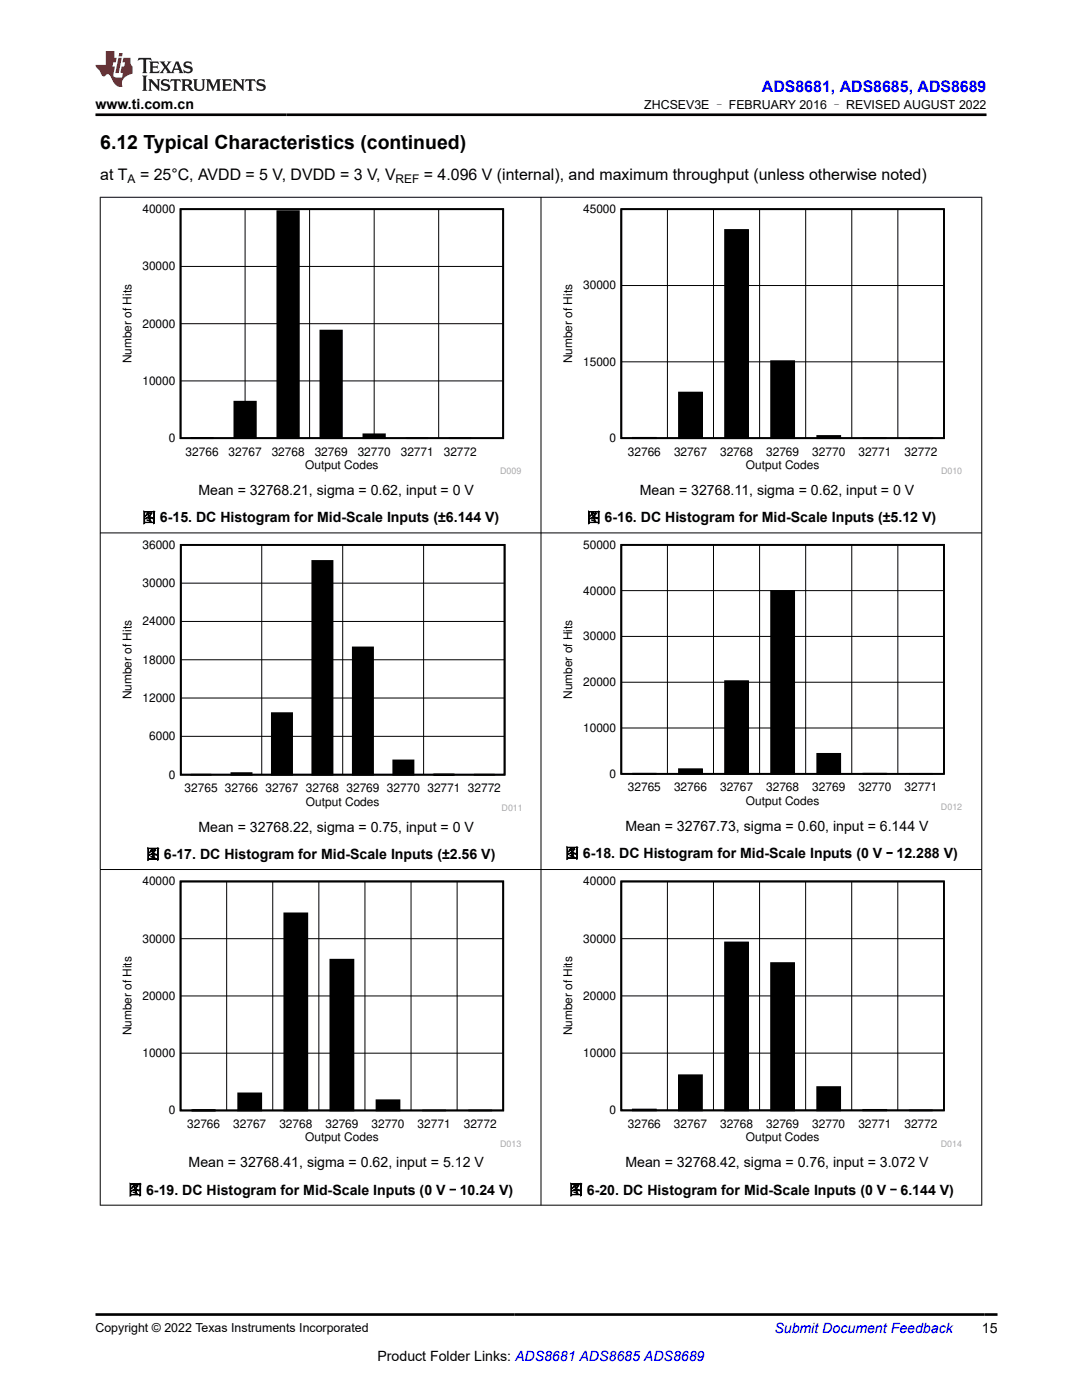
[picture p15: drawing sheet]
<svg xmlns="http://www.w3.org/2000/svg" width="216mm" height="279mm" viewBox="0 0 216 279" stroke-linecap="round" stroke-linejoin="round" font-family="sans-serif">
<defs><g id="words">
<text font-size="3.9" x="20" y="29.8">6.12 Typical Characteristics (continued)</text>
<text font-size="3.2" fill="#00f" x="152" y="18.3">ADS8681, ADS8685, ADS8689</text>
<g font-size="3.2">
<text x="20" y="36">at T</text>
<text x="27.9" y="36">= 25°C, AVDD = 5 V, DVDD = 3 V, V</text>
<text x="84.6" y="36">= 4.096 V (internal), and maximum throughput (unless otherwise noted)</text>
</g>
<g font-size="2.8">
<text x="19" y="21.7">www.ti.com.cn</text>
<text x="39.6" y="98.8">Mean = 32768.21, sigma = 0.62, input = 0 V</text>
<text x="127.7" y="98.8">Mean = 32768.11, sigma = 0.62, input = 0 V</text>
<text x="28.3" y="104.3">图 6-15. DC Histogram for Mid-Scale Inputs (±6.144 V)</text>
<text x="117" y="104.3">图 6-16. DC Histogram for Mid-Scale Inputs (±5.12 V)</text>
<text x="39.6" y="165.9">Mean = 32768.22, sigma = 0.75, input = 0 V</text>
<text x="124.8" y="165.7">Mean = 32767.73, sigma = 0.60, input = 6.144 V</text>
<text x="29.1" y="171.4">图 6-17. DC Histogram for Mid-Scale Inputs (±2.56 V)</text>
<text x="112.7" y="171.3">图 6-18. DC Histogram for Mid-Scale Inputs (0 V–12.288 V)</text>
<text x="37.6" y="232.9">Mean = 32768.41, sigma = 0.62, input = 5.12 V</text>
<text x="124.8" y="232.9">Mean = 32768.42, sigma = 0.76, input = 3.072 V</text>
<text x="25.6" y="238.4">图 6-19. DC Histogram for Mid-Scale Inputs (0 V–10.24 V)</text>
<text x="113.5" y="238.4">图 6-20. DC Histogram for Mid-Scale Inputs (0 V–6.144 V)</text>
<text x="195.9" y="266.1">15</text>
<text x="75.3" y="271.7">Product Folder Links: ADS8681 ADS8685 ADS8689</text>
</g>
<text font-size="2.8" fill="#00f" x="154.5" y="266.1">Submit Document Feedback</text>
<g font-size="2.5">
<text x="128.6" y="21.8">ZHCSEV3E – FEBRUARY 2016 – REVISED AUGUST 2022</text>
<text x="19" y="265.8">Copyright © 2022 Texas Instruments Incorporated</text>
</g>
<g font-size="2.4">
<text x="25.5" y="36.6">A</text>
<text x="78.9" y="36.6">REF</text>
<text x="28.4" y="42.5">40000</text>
<text x="116.4" y="42.5">45000</text>
<text x="28.4" y="54">30000</text>
<text x="116.4" y="57.8">30000</text>
<text x="28.4" y="65.4">20000</text>
<text x="26.2" y="72.5" transform="rotate(-90 26.2 72.5)">Number of Hits</text>
<text x="28.4" y="76.8">10000</text>
<text x="114.2" y="72.5" transform="rotate(-90 114.2 72.5)">Number of Hits</text>
<text x="116.4" y="73">15000</text>
<text x="33.7" y="88.2">0</text>
<text x="121.6" y="88.2">0</text>
<text x="37" y="90.9">32766</text>
<text x="45.6" y="90.9">32767</text>
<text x="54.2" y="90.9">32768</text>
<text x="60.9" y="93.6">Output Codes</text>
<text x="62.8" y="90.9">32769</text>
<text x="71.4" y="90.9">32770</text>
<text x="80" y="90.9">32771</text>
<text x="88.5" y="90.9">32772</text>
<text x="125.3" y="90.9">32766</text>
<text x="134.5" y="90.9">32767</text>
<text x="143.7" y="90.9">32768</text>
<text x="148.9" y="93.6">Output Codes</text>
<text x="152.9" y="90.9">32769</text>
<text x="162.1" y="90.9">32770</text>
<text x="171.3" y="90.9">32771</text>
<text x="180.5" y="90.9">32772</text>
<text x="28.4" y="109.5">36000</text>
<text x="116.4" y="109.5">50000</text>
<text x="28.4" y="117.2">30000</text>
<text x="116.4" y="118.6">40000</text>
<text x="28.4" y="124.8">24000</text>
<text x="116.4" y="127.8">30000</text>
<text x="28.4" y="132.4">18000</text>
<text x="116.4" y="136.9">20000</text>
<text x="26.3" y="139.6" transform="rotate(-90 26.3 139.6)">Number of Hits</text>
<text x="28.4" y="140.1">12000</text>
<text x="114.2" y="139.5" transform="rotate(-90 114.2 139.5)">Number of Hits</text>
<text x="29.8" y="147.7">6000</text>
<text x="116.4" y="146.1">10000</text>
<text x="33.7" y="155.4">0</text>
<text x="121.6" y="155.2">0</text>
<text x="36.8" y="158.1">32765 32766 32767 32768 32769 32770 32771 32772</text>
<text x="61" y="160.8">Output Codes</text>
<text x="125.3" y="157.9">32765</text>
<text x="134.5" y="157.9">32766</text>
<text x="143.7" y="157.9">32767</text>
<text x="148.9" y="160.6">Output Codes</text>
<text x="152.9" y="157.9">32768</text>
<text x="162.1" y="157.9">32769</text>
<text x="171.3" y="157.9">32770</text>
<text x="180.5" y="157.9">32771</text>
<text x="28.4" y="176.7">40000</text>
<text x="116.4" y="176.7">40000</text>
<text x="28.4" y="188.1">30000</text>
<text x="116.4" y="188.1">30000</text>
<text x="28.4" y="199.5">20000</text>
<text x="116.4" y="199.5">20000</text>
<text x="26.2" y="206.7" transform="rotate(-90 26.2 206.7)">Number of Hits</text>
<text x="114.2" y="206.6" transform="rotate(-90 114.2 206.6)">Number of Hits</text>
<text x="28.4" y="211">10000</text>
<text x="116.4" y="211">10000</text>
<text x="33.7" y="222.4">0</text>
<text x="37.3" y="225.1">32766</text>
<text x="46.5" y="225.1">32767</text>
<text x="55.7" y="225.1">32768</text>
<text x="60.9" y="227.8">Output Codes</text>
<text x="64.9" y="225.1">32769</text>
<text x="74.1" y="225.1">32770</text>
<text x="83.3" y="225.1">32771</text>
<text x="92.5" y="225.1">32772</text>
<text x="121.6" y="222.4">0</text>
<text x="125.3" y="225.1">32766</text>
<text x="134.5" y="225.1">32767</text>
<text x="143.7" y="225.1">32768</text>
<text x="148.8" y="227.8">Output Codes</text>
<text x="152.9" y="225.1">32769</text>
<text x="162.1" y="225.1">32770</text>
<text x="171.3" y="225.1">32771</text>
<text x="180.5" y="225.1">32772</text>
</g>
<g font-size="1.8" fill="#a8a8a8">
<text x="99.8" y="94.7">D009</text>
<text x="187.8" y="94.7">D010</text>
<text x="100.1" y="161.9">D011</text>
<text x="187.8" y="161.7">D012</text>
<text x="99.8" y="228.8">D013</text>
<text x="187.7" y="228.8">D014</text>
</g>
</g></defs>
<path d="M36 41.8h64.4v45.7h-64.4zM55.3 42.1h4.3v45.4h-4.3zM63.9 66h4.3v21.5h-4.3zM38.2 87.4l4.3 .1zM46.8 80.2h4.3v7.3h-4.3zM72.5 86.7h4.3v.8h-4.3zM81.1 87.5h4.3zM89.7 87.5h4.3z" fill="none" stroke="#000" stroke-width=".34"/>
<path d="M36 41.8h64.4v45.7h-64.4zM36 53.2h64.4M48.9 41.8v45.7M61.8 41.8v45.7M74.7 41.8v45.7M87.5 41.8v45.7M36 76h64.4M36 64.6h64.4" fill="none" stroke="#000" stroke-width=".2"/>
<g fill="#000">
<path d="M46.8 80.2h4.3v7.3h-4.3z" fill-rule="evenodd"/>
<path d="M55.3 42.1h4.3v45.4h-4.3z" fill-rule="evenodd"/>
<path d="M63.9 66h4.3v21.5h-4.3z" fill-rule="evenodd"/>
<path d="M72.5 86.7h4.3v.8h-4.3z" fill-rule="evenodd"/>
</g>
<path d="M111.9 40.8h80.1v53.9h-80.1z" fill-rule="evenodd" fill="#fff"/>
<path d="M124 41.8h64.4v45.7h-64.4zM144.7 45.9h4.6v41.6h-4.6zM135.5 78.3h4.6v9.2h-4.6zM153.9 72.1h4.6v15.4h-4.6zM126.3 87.4l4.6 .1zM163.1 87h4.6v.5h-4.6zM172.3 87.5h4.6zM181.5 87.5h4.6z" fill="none" stroke="#000" stroke-width=".34"/>
<path d="M124 41.8h64.4v45.7h-64.4zM124 57h64.4M133.2 41.8v45.7M142.4 41.8v45.7M151.6 41.8v45.7M160.8 41.8v45.7M170 41.8v45.7M179.2 41.8v45.7M124 72.2h64.4M126.3 87.4h4.6" fill="none" stroke="#000" stroke-width=".2"/>
<g fill="#000">
<path d="M135.5 78.3h4.6v9.2h-4.6z" fill-rule="evenodd"/>
<path d="M144.7 45.9h4.6v41.6h-4.6z" fill-rule="evenodd"/>
<path d="M153.9 72.1h4.6v15.4h-4.6z" fill-rule="evenodd"/>
<path d="M163.1 87h4.6v.5h-4.6z" fill-rule="evenodd"/>
</g>
<path d="M24 107.8h80v54.1h-80z" fill-rule="evenodd" fill="#fff"/>
<path d="M36.1 108.7h64.6v45.9h-64.6zM62.3 112h4.1v42.6h-4.1zM70.4 129.2h4v25.4h-4zM38.1 154.6h4zM46.2 154.3h4v.3h-4zM54.2 142.3h4.1v12.3h-4.1zM78.5 151.8h4v2.8h-4zM86.6 154.6h4zM94.6 154.6h4.1z" fill="none" stroke="#000" stroke-width=".35"/>
<path d="M36.1 116.4h64.6M52.2 108.7v45.9M68.4 108.7v45.9M84.5 108.7v45.9M100.7 108.7v45.9M100.7 108.7h-64.6v45.9h64.6M36.1 139.3h64.6M36.1 131.7h64.6M36.1 124h64.6M36.1 147h64.6" fill="none" stroke="#000" stroke-width=".2"/>
<path d="M46.2 154.4h4" fill="none" stroke="#000" stroke-width=".32"/>
<g fill="#000">
<path d="M54.2 142.3h4.1v12.3h-4.1z" fill-rule="evenodd"/>
<path d="M62.3 112h4.1v42.6h-4.1z" fill-rule="evenodd"/>
<path d="M70.4 129.2h4v25.4h-4z" fill-rule="evenodd"/>
<path d="M78.5 151.8h4v2.8h-4z" fill-rule="evenodd"/>
</g>
<path d="M111.9 107.8h80.1v53.9h-80.1z" fill-rule="evenodd" fill="#fff"/>
<path d="M124 108.7h64.4v45.7h-64.4zM153.9 117.9h4.6v36.5h-4.6zM144.7 135.9h4.6v18.5h-4.6zM126.3 154.4h4.6zM135.5 153.5h4.6v.9h-4.6zM163.1 150.4h4.6v4h-4.6zM172.3 154.4h4.6zM181.5 154.4h4.6z" fill="none" stroke="#000" stroke-width=".34"/>
<path d="M124 108.7h64.4v45.7h-64.4zM124 117.9h64.4M133.2 108.7v45.7M142.4 108.7v45.7M151.6 108.7v45.7M160.8 108.7v45.7M170 108.7v45.7M179.2 108.7v45.7M124 136.2h64.4M124 127h64.4M124 145.3h64.4" fill="none" stroke="#000" stroke-width=".2"/>
<g fill="#000">
<path d="M135.5 153.5h4.6v.9h-4.6z" fill-rule="evenodd"/>
<path d="M144.7 135.9h4.6v18.5h-4.6z" fill-rule="evenodd"/>
<path d="M153.9 117.9h4.6v36.5h-4.6z" fill-rule="evenodd"/>
<path d="M163.1 150.4h4.6v4h-4.6z" fill-rule="evenodd"/>
</g>
<path d="M24 175h80v53.9h-80z" fill-rule="evenodd" fill="#fff"/>
<path d="M36 175.9h64.4v45.7h-64.4zM56.7 182.3h4.6v39.3h-4.6zM65.9 191.5h4.6v30.1h-4.6zM47.5 218.2h4.6v3.4h-4.6zM75.1 219.6h4.6v2h-4.6zM38.3 221.6h4.6zM84.3 221.6h4.6zM93.5 221.6h4.6z" fill="none" stroke="#000" stroke-width=".34"/>
<path d="M36 175.9h64.4v45.7h-64.4zM45.2 175.9v45.7M54.4 175.9v45.7M63.6 175.9v45.7M72.8 175.9v45.7M82 175.9v45.7M91.2 175.9v45.7M36 198.8h64.4M36 187.3h64.4M36 210.2h64.4M38.3 221.6h4.6" fill="none" stroke="#000" stroke-width=".2"/>
<g fill="#000">
<path d="M47.5 218.2h4.6v3.4h-4.6z" fill-rule="evenodd"/>
<path d="M56.7 182.3h4.6v39.3h-4.6z" fill-rule="evenodd"/>
<path d="M65.9 191.5h4.6v30.1h-4.6z" fill-rule="evenodd"/>
<path d="M75.1 219.6h4.6v2h-4.6z" fill-rule="evenodd"/>
</g>
<path d="M111.9 175h80.1v53.9h-80.1z" fill-rule="evenodd" fill="#fff"/>
<path d="M124 175.9h64.3v45.7h-64.3zM144.7 188.1h4.6v33.5h-4.6zM153.9 192.2h4.6v29.4h-4.6zM135.5 214.6h4.6v7h-4.6zM163.1 216.9h4.5v4.7h-4.5zM126.3 221.4h4.6v.2h-4.6zM172.2 221.5h4.6v.1h-4.6zM181.5 221.6h4.5z" fill="none" stroke="#000" stroke-width=".34"/>
<g fill="none" stroke="#000" stroke-width=".2">
<path d="M19.9 39.4h176.1M20 39.3v201.3M107.9 39.3v201.3M195.9 39.3v201.3M19.9 106.4h176.1M19.9 173.5h176.1M124 175.9h64.3l.1 45.7h-64.4zM133.2 175.9v45.7M142.4 175.9v45.7M151.6 175.9v45.7M160.8 175.9v45.7M170 175.9v45.7"/>
<path d="M179.1 175.9v45.7M124 198.8h64.4M124 187.3h64.4M124 210.2h64.4M126.3 221.5h4.6M172.2 221.6h4.7M19.9 240.5h176.1"/>
</g>
<g fill="#000">
<path d="M135.5 214.6h4.6v7h-4.6z" fill-rule="evenodd"/>
<path d="M144.7 188.1h4.6v33.5h-4.6z" fill-rule="evenodd"/>
<path d="M153.9 192.2h4.6v29.4h-4.6z" fill-rule="evenodd"/>
<path d="M163.1 216.9h4.6v4.7h-4.6z" fill-rule="evenodd"/>
</g>
<path d="M27.7 11.6l-.2 .5 .5-.2h.6v.1v2.2l-.2 .4h1l-.2-.4v-2.2v-.1h.5l.5 .2-.1-.5zM29.8 12.3l.2 .4v1.5l-.2 .4h1.9l.1-.6a1.08 1.08 0 0 1-1.3 .2v-.7h.6l.4 .2v-.7l-.4 .2h-.6v-.5l.2-.2a1 1 0 0 1 1 .3l-.1-.5zM31.8 12.3l1 1.1-1 1.2h.9l-.2-.2 .4-.8 .5 .8-.2 .2h1.6l-.2-.2 .1-.5h1l.1 .5-.1 .2h.9l-.2-.3-.8-2h-.5l-1 2.2-.8-1.1 .9-1.1h-.8l.2 .2-.5 .6-.3-.6 .1-.2zM35.2 12.7l.4 1h-.8zM36.8 12.4a.65 .65 0 0 0-.2 .7 .65 .65 0 0 0 .6 .5l.7 .1 .1 .3a.79 .79 0 0 1-.7 .4 .79 .79 0 0 1-.7-.5l.1 .7 .2-.1a.93 .93 0 0 0 1.1 .1 .93 .93 0 0 0 .4-1 1.46 1.46 0 0 0-1.2-.6l-.1-.3a1.09 1.09 0 0 1 1.2 .2l-.2-.6-.1 .1-.6-.2zM28.4 15.1l.2 .4v2.2l-.2 .4h1l-.2-.4v-2.2l.2-.4zM29.6 15.8l.2 .4v1.5l-.2 .4h.8l-.3-.4v-1.3l1.7 1.8v-2l.2-.4h-.8l.2 .2 .1 1.1-1.2-1.3zM32.3 15.9a.65 .65 0 0 0-.2 .8 .65 .65 0 0 0 .7 .4l.6 .2 .1 .2a.79 .79 0 0 1-.7 .4 .79 .79 0 0 1-.7-.5l.1 .7 .2-.1a.93 .93 0 0 0 1.1 .1 .93 .93 0 0 0 .4-.9 1.46 1.46 0 0 0-1.2-.6l-.1-.4a1.09 1.09 0 0 1 1.2 .2l-.2-.6-.1 .1-.6-.1zM34.1 15.8l-.1 .6a.63 .63 0 0 1 .7-.3l.1 1.6-.3 .4h1l-.2-.4v-1.6a.66 .66 0 0 1 .8 .3l-.1-.6zM36.2 15.8l.2 .4v1.5l-.2 .4h.9l-.2-.2v-.7h.5l.1 .2a.79 .79 0 0 0 1.2 .6l-1-.9a.61 .61 0 0 0 .6-.6 .61 .61 0 0 0-.5-.7zM36.9 16.1h.2a.47 .47 0 0 1 .5 .1 .47 .47 0 0 1 .1 .5l-.2 .1-.6 .1zM38.5 15.8l.2 .2a2.27 2.27 0 0 0 .4 2 1.04 1.04 0 0 0 1.7-.7v-1.3l.2-.2h-.8l.2 .4v1.1a.6 .6 0 0 1-.6 .6 .6 .6 0 0 1-.6-.6v-1.1l.3-.4zM41.1 15.8l.2 .4v1.5l-.2 .4h.7l-.2-.4v-1.4l.9 1.9 .8-1.9v1.4l-.2 .4h1l-.3-.4v-1.5l.3-.4h-.8l-.7 1.5-.7-1.5zM44.3 15.8l.2 .4v1.5l-.2 .4h1.9l.1-.6a1.09 1.09 0 0 1-1.3 .2v-.7h.6l.4 .2v-.6l-.4 .2h-.6v-.6l.2-.1a1.01 1.01 0 0 1 1 .3l-.1-.6zM46.4 15.8l.3 .4v1.5l-.3 .4h.8l-.2-.4v-1.3l1.6 1.8v-2l.2-.4h-.7l.2 .2v1.1l-1.2-1.3zM49 15.8l-.1 .6a.63 .63 0 0 1 .8-.3v1.6l-.3 .4h1l-.2-.4v-1.6a.66 .66 0 0 1 .8 .3l-.1-.6zM51.4 15.9a.65 .65 0 0 0-.2 .8 .65 .65 0 0 0 .6 .4l.6 .2 .2 .2a.79 .79 0 0 1-.8 .4 .79 .79 0 0 1-.6-.5l.1 .7 .2-.1a.93 .93 0 0 0 1 .1 .93 .93 0 0 0 .5-.9 1.46 1.46 0 0 0-1.3-.6l-.1-.4a1.09 1.09 0 0 1 1.3 .2l-.2-.6-.2 .1-.5-.1z" fill="#231f20"/>
<path d="M21.1 10.2v2.8h-2.1l.1 .3 .9 1a.95 .95 0 0 0 .9 .9 .59 .59 0 0 1 .6-.4 .59 .59 0 0 1 .5 .4l.4 .7a1.59 1.59 0 0 0 2.1 1.4 1.61 1.61 0 0 1 1-2.3l1-.3-.1-1.5a1.59 1.59 0 0 1-.4-1.7h-1.4l-.2 .9h.5l-.1 .9h-.5l-.2 1v.2l.4 .1-.2 .9h-.6a.73 .73 0 0 1-1.1-.7l.3-1.5h-.5l.2-.9h.5l.2-.9h-.5v-1.3zM23.6 11.5l-.6 3.1h.7l.6-3.1zM23.8 10.6l-.1 .6h.7l.1-.6z" fill="#ed1c24"/>
<path d="M19 22.9h177.8M19.1 262.3h179.9" fill="none" stroke="#000" stroke-width=".53"/>
<use href="#words"/>
</svg>
